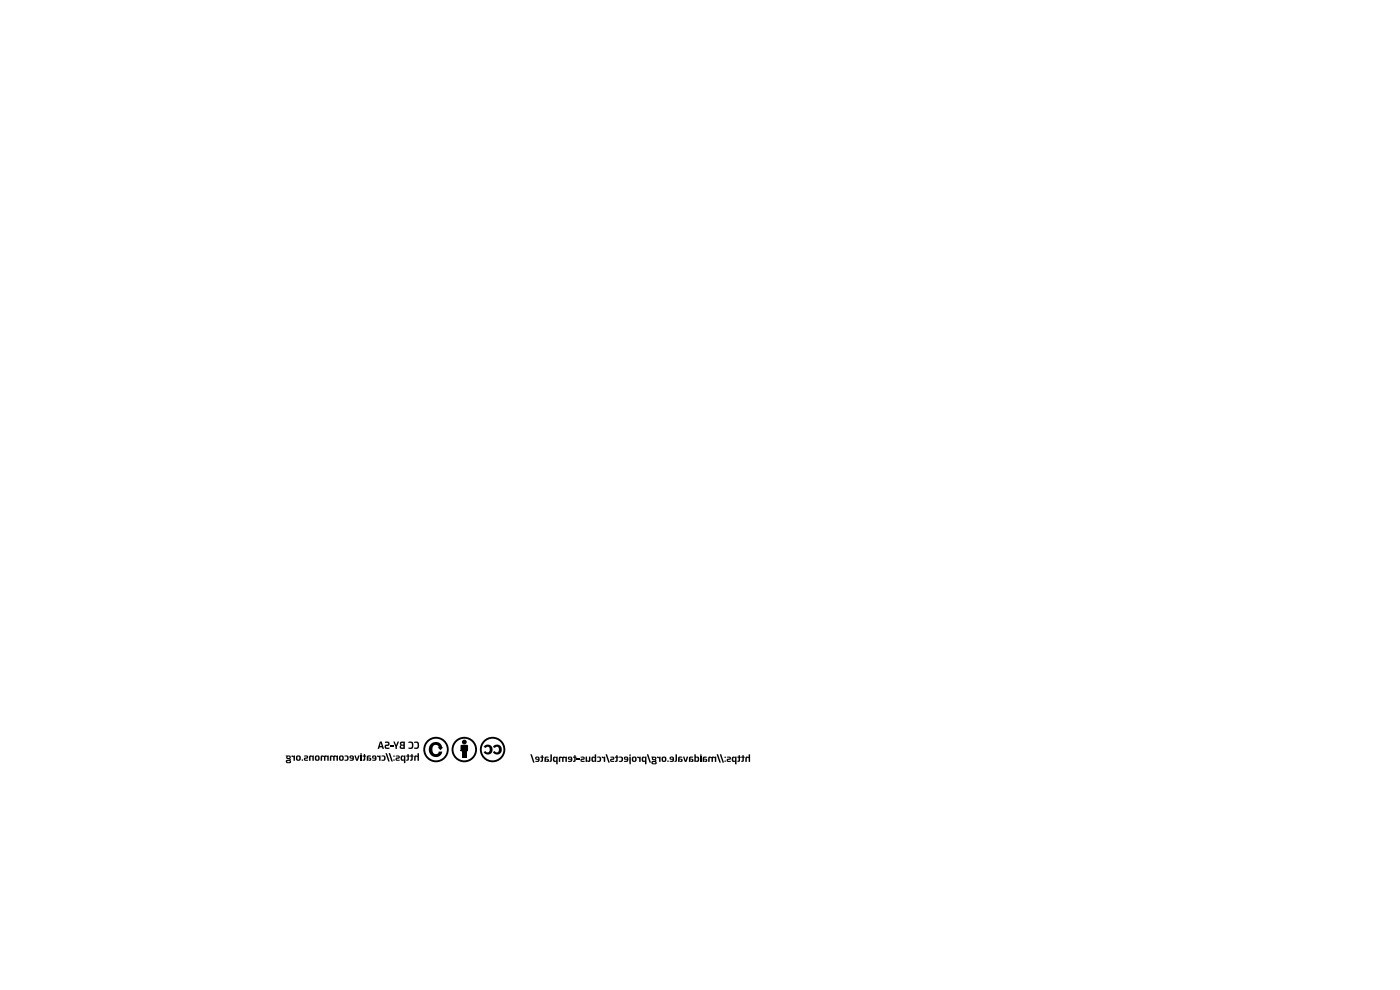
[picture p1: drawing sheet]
<svg xmlns="http://www.w3.org/2000/svg" width="297mm" height="210mm" viewBox="0 0 297 210" stroke-linecap="round" stroke-linejoin="round" font-family="sans-serif">
<g fill="#000">
<path d="M80.6 157.3h.4l.5 1.6h-.4l-.1-.4h-.5l-.1 .4h-.3l.2-.6h.7l-.2-.7-.2 .7h-.3zM81.7 157.3a.58 .58 0 0 1 .8 0 .58 .58 0 0 1 0 .8l-.6 .3 .1 .2h.6l-.1 .2a.57 .57 0 0 1-.8 0 .57 .57 0 0 1 0-.8l.6-.1v-.2l-.1-.1h-.5zM82.8 158.1h.6v.3h-.6zM83.4 157.3h.3l.3 .8 .3-.8h.4l-.5 1.1v.5h-.3v-.5zM84.9 157.4l1-.1v1.6h-.8l-.3-.2v-.3l.8 .2v-.4l-.8 .2 .2-.3-.2-.3 .8 .1v-.3l-.8 .2zM86.6 157.4a.78 .78 0 0 1 1.1 .5 .78 .78 0 0 1-.8 1l-.3-.1v-.2h.5a.57 .57 0 0 0 .3-.5 .57 .57 0 0 0-.3-.5h-.5zM87.9 157.4a.78 .78 0 0 1 1 .5 .78 .78 0 0 1-.8 1l-.2-.1v-.2h.4a.57 .57 0 0 0 .3-.5 .57 .57 0 0 0-.3-.5h-.4zM91.4 157.8l.7-.4 .8 .1 .6 .4 .3 .6h.2l-.6 .6-.5-.6h.2l-.3-.4h-.7l-.3 .3v.9l.4 .6h.6l.3-.5h.7l-.5 .9-.4 .2-.6 .1-.5-.2-.5-.4-.3-.5v-.7zM97.7 159.2h1.6v.2h-1.6zM98.1 159h.9v1.9h-.9zM102.8 158.2l.8-.2 .6 .3 .3 .8-.3 .7-.8 .3-.7-.4-.1-.2 .4-.2 .3 .3 .4-.1 .2-.5-.2-.5-.4-.1-.2 .3-.5-.3zM104.7 158.2l.8-.2 .7 .3 .3 .8-.4 .7-.7 .3-.7-.4-.1-.2 .4-.2 .2 .3 .4-.1 .2-.5-.2-.5-.3-.1-.3 .3-.4-.3z"/>
<path d="M60.6 160.3h.7l.3 .1 .1 .3-.2 .2 .2 .2v.7l-.8 .1-.2-.1-.1-.3 .5 .2 .4-.2-.2-.1-.7 .1 .2-.3 .6-.1-.5-.1-.2-.3 .6 .1 .1-.3-.7 .1 .1-.1-.2-.1zM61.8 160.3l.5 .1v-.1h.3v1.1h-.3v-.7l-.5-.1zM62.9 160.4a.58 .58 0 0 1 .9 0 .58 .58 0 0 1-.2 .8 .58 .58 0 0 1-.8-.2v-.2h.3a.25 .25 0 0 0 .3 .3 .25 .25 0 0 0 .1-.4l-.3-.2-.1 .3h-.3zM64 161.1h.3v.3h-.3zM64.5 160.3h.1a.44 .44 0 0 1 .6 0 .44 .44 0 0 1 .1 .6l-.5 .1-.1 .1 .7 .1a.45 .45 0 0 1-.7 .2 .45 .45 0 0 1-.1-.7l.5-.1-.6-.1zM65.7 160.3h.9v1.1h-.3v-.8l-.3-.1-.1 .1v.8h-.3zM66.9 160.4a.58 .58 0 0 1 .9 0 .58 .58 0 0 1-.2 .8 .58 .58 0 0 1-.8-.2v-.2h.3a.25 .25 0 0 0 .3 .3 .25 .25 0 0 0 .1-.4l-.3-.2-.1 .3h-.3zM68.1 160.3h1.6v1.1h-.3v-.8l-.2-.1-.2 .1v.8h-.3v-.8l-.2-.1-.2 .1v.8h-.3zM70.1 160.3h1.6v1.1h-.3v-.8l-.2-.1-.2 .1v.8h-.3v-.8l-.3-.1-.1 .1v.8h-.3zM72 160.4a.58 .58 0 0 1 .9 0 .58 .58 0 0 1-.2 .8 .58 .58 0 0 1-.8-.2v-.2h.3a.25 .25 0 0 0 .3 .3 .25 .25 0 0 0 .1-.4l-.2-.2-.2 .3h-.3zM73.1 160.3a.6 .6 0 0 1 .9 .5 .6 .6 0 0 1-.9 .5v-.1h.3a.36 .36 0 0 0 .3-.4 .36 .36 0 0 0-.3-.3h-.3zM74.2 160.3a.6 .6 0 0 1 .9 .6 .6 .6 0 0 1-.9 .4v-.1l.5-.1 .1-.2-.6-.1-.1-.2 .7 .1-.1-.2-.6 .1z"/>
<path d="M75.2 160.3h.3l.2 .8 .3-.8h.3l-.4 1.1h-.3zM76.4 159.8h.3l.1 .3h-.3zM76.4 160.3h.4v1.1h-.4zM77.2 159.9h.2l.3 .6h-.2l-.1 .8-.5 .1v-.2l.3-.1v-.6h-.3v-.2h.3zM77.9 160.3h.8v.2h-.6v.2h.3a.37 .37 0 0 1 .3 .6 .37 .37 0 0 1-.6 0l-.3 .1v-.3l.6 .1v-.2l-.3-.1v.2h-.3zM79 160.3a.6 .6 0 0 1 .9 .6 .6 .6 0 0 1-.9 .4v-.1l.5-.1 .1-.2-.6-.1-.1-.2 .7 .1-.1-.2-.6 .1zM80 160.3l.4 .1 .1-.1h.2v1.1h-.3v-.7l-.4-.1zM80.9 160.3a.6 .6 0 0 1 .9 .5 .6 .6 0 0 1-.9 .5v-.1h.3a.36 .36 0 0 0 .3-.4 .36 .36 0 0 0-.3-.3h-.3zM81.8 159.8h.3l.6 1.7h-.3zM82.4 159.8h.4l.6 1.7h-.4zM83.5 161.1h.2v.3h-.2zM83.5 160.3h.2v.2h-.2z"/>
<path d="M84 160.3h.1a.44 .44 0 0 1 .6 0 .44 .44 0 0 1 0 .6l-.5 .1v.1l.6 .1a.45 .45 0 0 1-.7 .2 .45 .45 0 0 1-.1-.7l.6-.1-.6-.1zM85.1 160.3h.9v1.6h-.3v-.6l-.2 .1a.43 .43 0 0 1-.5-.6h.3l.1 .3h.3l-.1-.6h-.2l-.1 .3h-.3zM86.4 159.9h.3l.2 .6h-.2v.8l-.5 .1v-.2l.2-.1v-.6h-.2v-.2h.2zM87.3 159.9h.2l.2 .6h-.1l-.1 .8-.5 .1v-.2l.2-.1 .1-.6h-.3v-.2h.3zM88 160.3l.2-.1 .4 .2v-.6h.3v1.6h-.3v-.8l-.3-.1-.1 .1v.8h-.3zM112.5 160h.3l.6 1.8h-.3zM113.6 160.6a.6 .6 0 0 1 .9 .5 .6 .6 0 0 1-.9 .5v-.2h.5l.1-.2-.6-.1-.1-.2 .7 .1-.1-.3-.6 .2zM114.9 160.2h.2l.3 .5h-.2l-.1 .8-.5 .1v-.2l.3-.1v-.6h-.3v-.2h.3zM115.6 160.6l.8-.1v.2l-.6 .1v.2h.3a.37 .37 0 0 1 .3 .5 .37 .37 0 0 1-.6 0l-.3 .1v-.2h.6l.1-.2-.4-.1v.3h-.3zM116.8 160h.3v1.3l-.2 .3h-.3v-.2l.2-.1zM117.4 160.6l.9-.1v1.6h-.3v-.5h-.3a.43 .43 0 0 1-.4-.5h.3l.1 .3 .3-.1-.1-.6-.2 .1-.1 .3h-.3zM118.6 160.6l1.7-.1v1.1h-.3v-.8h-.3l-.1 .1v.7h-.4l.1-.8h-.3l-.1 .1v.7h-.4z"/>
<path d="M120.5 160.6a.6 .6 0 0 1 .9 .5 .6 .6 0 0 1-.9 .5v-.2h.5l.1-.2-.6-.1v-.2l.6 .1-.1-.3-.5 .2zM121.8 160.2h.3l.2 .5h-.2v.8l-.5 .1v-.2l.2-.1v-.6h-.2v-.2h.2zM122.4 160.9h.6v.2h-.6zM123.2 160.5h.1a.44 .44 0 0 1 .6 0 .44 .44 0 0 1 0 .6l-.4 .1-.1 .1 .6 .1a.45 .45 0 0 1-.6 .3 .45 .45 0 0 1-.1-.7l.5-.2-.6-.1zM124.2 160.5h.3v.8l.3 .1 .1-.1v-.8h.4l-.1 1-1 .1zM125.6 160.6h.6v-.6h.3v1.6l-.9-.1-.1-.4h.3l.1 .3h.2l.1-.6h-.3l-.1 .3h-.3zM126.7 160.5a.6 .6 0 0 1 .9 .6 .6 .6 0 0 1-1 .5v-.2h.4a.36 .36 0 0 0 .2-.3 .36 .36 0 0 0-.2-.4h-.3zM127.7 160.5l.4 .2 .1-.2h.2v1.1h-.3v-.7l-.4-.1zM128.5 160h.3l.6 1.8h-.4zM129.5 160.5h.1a.44 .44 0 0 1 .6 0 .44 .44 0 0 1 0 .6l-.4 .1-.1 .1 .6 .1a.45 .45 0 0 1-.6 .3 .45 .45 0 0 1-.2-.7l.6-.2-.6-.1zM130.7 160.2h.3l.2 .5h-.2v.8l-.5 .1v-.2l.2-.1v-.6h-.2v-.2h.2zM131.3 160.5a.6 .6 0 0 1 .9 .6 .6 .6 0 0 1-.9 .5v-.2h.3a.36 .36 0 0 0 .3-.3 .36 .36 0 0 0-.3-.4h-.3z"/>
<path d="M132.4 160.6a.6 .6 0 0 1 .9 .5 .6 .6 0 0 1-.9 .5v-.2h.5l.1-.2-.6-.1-.1-.2 .7 .1-.1-.3-.6 .2zM133.5 160h.3v.3h-.3zM133.5 160.5h.3v1.6l-.2-.1zM134.1 160.6a.58 .58 0 0 1 .9 0 .58 .58 0 0 1-.1 .9 .58 .58 0 0 1-.9-.3v-.1h.3a.25 .25 0 0 0 .3 .3 .25 .25 0 0 0 .1-.5l-.2-.2-.2 .4h-.3zM135.2 160.5l.4 .2 .1-.2h.2v1.1h-.3v-.7l-.4-.1zM136.3 160.6l.8-.1v1.6h-.3v-.5h-.3a.43 .43 0 0 1-.4-.5h.3l.2 .3 .2-.1-.1-.6-.2 .1-.1 .3h-.3zM137.2 160h.3l.6 1.8h-.3zM138.2 160.5h.7l.3 .2v.3l-.1 .2 .2 .2-.1 .7h-.7l-.3-.1v-.2l.5 .1 .3-.1-.1-.1-.7 .1 .1-.3 .7-.1-.6-.2-.1-.3 .6 .1v-.2l-.6 .1 .1-.2h-.2zM139.4 160.5l.4 .2 .1-.2h.2v1.1h-.3v-.7l-.4-.1zM140.5 160.6a.58 .58 0 0 1 .8 0 .58 .58 0 0 1-.1 .9 .58 .58 0 0 1-.9-.3v-.1h.4a.25 .25 0 0 0 .3 .3 .25 .25 0 0 0 .1-.5l-.3-.2-.1 .4h-.4zM141.6 161.3h.2v.3h-.2zM142.1 160.6a.6 .6 0 0 1 .9 .5 .6 .6 0 0 1-.9 .5v-.2h.5l.1-.2-.6-.1-.1-.2 .7 .1-.1-.3-.6 .2z"/>
<path d="M143.3 160h.3v1.3l-.1 .3h-.4v-.2l.2-.1zM143.9 160.6l.8-.1v.2l-.5 .1v.2h.3a.37 .37 0 0 1 .3 .5 .37 .37 0 0 1-.7 0l-.2 .1v-.2h.5l.1-.2-.3-.1v.3h-.3zM144.9 160.5h.3l.2 .8 .3-.8h.3l-.4 1.1h-.3zM146.2 160.6l.8-.1v.2l-.5 .1v.2h.2a.37 .37 0 0 1 .4 .5 .37 .37 0 0 1-.7 0l-.3 .1v-.2h.6l.1-.2-.3-.1v.3h-.4zM147.3 160h.3v.5a.54 .54 0 0 1 .8 .5 .54 .54 0 0 1-.7 .5l-.4 .1v-.8h.3v.5a.3 .3 0 0 0 .4-.3 .3 .3 0 0 0-.4-.2h-.3zM148.5 160h.3v.3h-.3zM148.5 160.5h.3v1.1h-.3zM149.2 160.6l.8-.1v.2l-.6 .1v.2h.3a.37 .37 0 0 1 .3 .5 .37 .37 0 0 1-.6 0l-.3 .1v-.2h.6v-.2l-.3-.1v.3h-.3zM150.3 160.6l1.7-.1v1.1h-.4v-.8h-.2l-.1 .1-.1 .7h-.3v-.8h-.2l-.2 .1v.7h-.3zM152 160h.3l.6 1.8h-.3zM152.7 160h.3l.6 1.8h-.3zM153.7 161.3h.3l-.1 .3h-.2z"/>
<path d="M153.7 160.5h.3l-.1 .3h-.2zM154.2 160.5h.1a.44 .44 0 0 1 .6 0 .44 .44 0 0 1 0 .6l-.4 .1-.1 .1 .6 .1a.45 .45 0 0 1-.6 .3 .45 .45 0 0 1-.1-.7l.5-.2-.6-.1zM155.4 160.6l.9-.1v1.6h-.4v-.5h-.2a.43 .43 0 0 1-.5-.5h.3l.2 .3 .2-.1-.1-.6-.2 .1-.1 .3h-.3zM156.7 160.2h.2l.3 .5h-.2l-.1 .8-.5 .1v-.2l.3-.1v-.6h-.3v-.2h.3zM157.5 160.2h.3l.2 .5h-.2v.8l-.6 .1v-.2l.3-.1v-.6h-.3v-.2h.3zM158.2 160.6l.3-.1 .3 .1v-.6h.3v1.6h-.3v-.8h-.2l-.2 .1v.7h-.3z"/>
</g>
<path d="M97.9 158.2h1.2v1h-1.2z" fill="#000" stroke="#000" stroke-width=".4"/>
<g fill="none" stroke="#000" stroke-width=".4">
<circle cx="92.5" cy="159" r="2.5"/>
<circle cx="98.5" cy="159" r="2.5"/>
<circle cx="104.5" cy="159" r="2.5"/>
</g>
<circle cx="98.5" cy="157.4" r=".4" fill="#000" stroke="#000" stroke-width=".21"/>
</svg>
